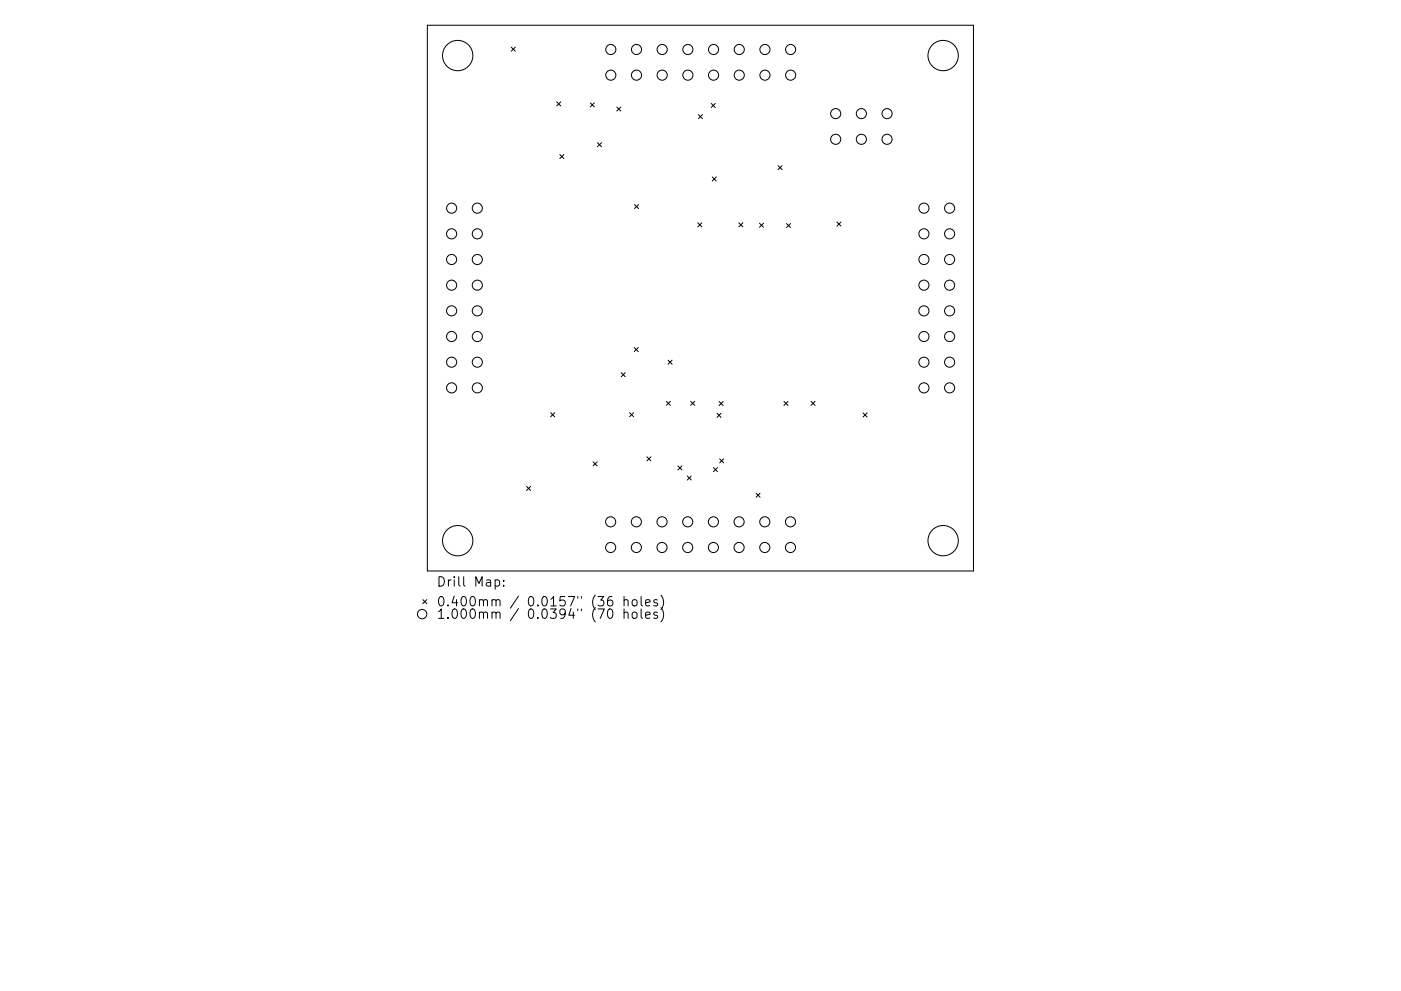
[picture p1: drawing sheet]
<svg xmlns="http://www.w3.org/2000/svg" width="297mm" height="210mm" viewBox="0 0 297 210" stroke-linecap="round" stroke-linejoin="round" font-family="sans-serif">
<defs><g id="words">
<g font-size="2.8">
<text x="92.5" y="125.1">Drill</text>
<text x="100.5" y="125.1">Map:</text>
<text x="92.5" y="129.3">0.400mm</text>
<text x="92.5" y="131.9">1.000mm</text>
<text x="111.9" y="129.3">0.0157&quot;</text>
<text x="111.9" y="131.9">0.0394&quot;</text>
<text x="125.7" y="129.3">(36</text>
<text x="125.7" y="131.9">(70</text>
<text x="132.5" y="129.3">holes)</text>
<text x="132.5" y="131.9">holes)</text>
</g>
</g></defs>
<g fill="none" stroke="#000" stroke-width=".21">
<path d="M90.6 5.4h115.8v115.7h-115.8zM108.4 10l.9 .9M109.3 10l-.9 .9M118 21.6l.9 .9M118.7 32.8l.9 .8M118.9 21.6l-.9 .9M119.6 32.8l-.9 .8M125.2 21.8l.8 .9M126 21.8l-.8 .9M126.7 30.3l.8 .8M127.5 30.3l-.8 .8M130.8 22.7l.8 .9"/>
<path d="M131.6 22.7l-.8 .9M148.1 24.3l.8 .9M148.9 24.3l-.8 .9M150.8 22l.9 .8M151 37.5l.9 .9M151.7 22l-.9 .8M151.9 37.5l-.9 .9M165 35.1l.8 .9M165.8 35.1l-.8 .9M134.5 43.4l.9 .9M135.4 43.4l-.9 .9M147.9 47.3l.9 .8"/>
<path d="M148.8 47.3l-.9 .8M156.6 47.3l.9 .8M157.5 47.3l-.9 .8M161 47.4l.9 .8M161.9 47.4l-.9 .8M166.7 47.4l.9 .9M167.6 47.4l-.9 .9M177.4 47.1l.9 .9M178.3 47.1l-.9 .9M131.7 79.1l.9 .8M132.6 79.1l-.9 .8M134.5 73.7l.8 .9"/>
<path d="M135.3 73.7l-.8 .9M141.6 76.4l.9 .9M142.5 76.4l-.9 .9M116.7 87.6l.9 .8M117.6 87.6l-.9 .8M125.8 98l.8 .8M126.6 98l-.8 .8M133.5 87.6l.8 .8M134.3 87.6l-.8 .8M137.2 96.9l.8 .9M138 96.9l-.8 .9M141.3 85.1l.8 .9"/>
<path d="M142.1 85.1l-.8 .9M143.7 98.8l.9 .9M144.6 98.8l-.9 .9M146.4 85.1l.9 .9M147.3 85.1l-.9 .9M151.3 99.2l.8 .9M152 87.7l.9 .9M152.1 99.2l-.8 .9M152.5 85.2l.8 .8M152.6 97.3l.8 .9M152.9 87.7l-.9 .9M153.3 85.2l-.8 .8"/>
<path d="M153.4 97.3l-.8 .9M166.2 85.2l.9 .8M167.1 85.2l-.9 .8M172 85.1l.8 .9M172.8 85.1l-.8 .9M183 87.6l.8 .9M183.8 87.6l-.8 .9M111.6 103.2l.9 .9M112.5 103.2l-.9 .9M145.7 101l.9 .8M146.6 101l-.9 .8M160.3 104.6l.9 .9"/>
<path d="M161.2 104.6l-.9 .9M89.6 127.2l.9 .9M90.5 127.2l-.9 .9M98.3 122.4v1.7l.3 .3M104.3 127.4l.3-.2 .5 .1 .1 1.3M104.3 130.1a.5 .5 0 0 1 .9 0v1.1M105.2 127.5l.3-.3 .4 .1 .1 1.3M105.2 130.1l.3-.2 .4 .1 .1 1.2M109.9 126.5l-1.7 2.5M109.9 129.1l-1.7 2.6M122.5 126.6v.3M122.5 129.2v.4"/>
<path d="M123.3 126.6v.3M123.3 129.2v.4"/>
<circle cx="97" cy="11.8" r="3.2"/>
<circle cx="129.5" cy="10.5" r="1.07"/>
<circle cx="129.5" cy="15.9" r="1.07"/>
<circle cx="134.9" cy="10.5" r="1.07"/>
<circle cx="134.9" cy="15.9" r="1.07"/>
<circle cx="140.4" cy="10.5" r="1.07"/>
<circle cx="140.4" cy="15.9" r="1.07"/>
<circle cx="145.8" cy="10.5" r="1.07"/>
<circle cx="145.8" cy="15.9" r="1.07"/>
<circle cx="151.3" cy="10.5" r="1.07"/>
<circle cx="151.3" cy="15.9" r="1.07"/>
<circle cx="156.7" cy="10.5" r="1.07"/>
<circle cx="156.7" cy="15.9" r="1.07"/>
<circle cx="162.2" cy="10.5" r="1.07"/>
<circle cx="162.2" cy="15.9" r="1.07"/>
<circle cx="167.6" cy="10.5" r="1.07"/>
<circle cx="167.6" cy="15.9" r="1.07"/>
<circle cx="200" cy="11.8" r="3.2"/>
<circle cx="177.2" cy="24.1" r="1.07"/>
<circle cx="177.2" cy="29.6" r="1.07"/>
<circle cx="182.6" cy="24.1" r="1.07"/>
<circle cx="182.6" cy="29.6" r="1.07"/>
<circle cx="188.1" cy="24.1" r="1.07"/>
<circle cx="188.1" cy="29.6" r="1.07"/>
<circle cx="95.8" cy="49.6" r="1.07"/>
<circle cx="95.8" cy="55.1" r="1.07"/>
<circle cx="95.8" cy="44.2" r="1.07"/>
<circle cx="101.2" cy="49.6" r="1.07"/>
<circle cx="101.2" cy="55.1" r="1.07"/>
<circle cx="101.2" cy="44.2" r="1.07"/>
<circle cx="195.9" cy="55.1" r="1.07"/>
<circle cx="195.9" cy="49.6" r="1.07"/>
<circle cx="195.9" cy="44.2" r="1.07"/>
<circle cx="201.3" cy="55.1" r="1.07"/>
<circle cx="201.3" cy="49.6" r="1.07"/>
<circle cx="201.3" cy="44.2" r="1.07"/>
<circle cx="95.8" cy="60.5" r="1.07"/>
<circle cx="95.8" cy="66" r="1.07"/>
<circle cx="95.8" cy="76.8" r="1.07"/>
<circle cx="95.8" cy="71.4" r="1.07"/>
<circle cx="101.2" cy="60.5" r="1.07"/>
<circle cx="101.2" cy="66" r="1.07"/>
<circle cx="101.2" cy="76.8" r="1.07"/>
<circle cx="101.2" cy="71.4" r="1.07"/>
<circle cx="195.9" cy="66" r="1.07"/>
<circle cx="195.9" cy="60.5" r="1.07"/>
<circle cx="195.9" cy="76.8" r="1.07"/>
<circle cx="195.9" cy="71.4" r="1.07"/>
<circle cx="201.3" cy="60.5" r="1.07"/>
<circle cx="201.3" cy="76.8" r="1.07"/>
<circle cx="201.3" cy="66" r="1.07"/>
<circle cx="201.3" cy="71.4" r="1.07"/>
<circle cx="95.8" cy="82.3" r="1.07"/>
<circle cx="101.2" cy="82.3" r="1.07"/>
<circle cx="195.9" cy="82.3" r="1.07"/>
<circle cx="201.3" cy="82.3" r="1.07"/>
<circle cx="97" cy="114.7" r="3.2"/>
<circle cx="129.5" cy="110.7" r="1.07"/>
<circle cx="129.5" cy="116.2" r="1.07"/>
<circle cx="134.9" cy="110.7" r="1.07"/>
<circle cx="134.9" cy="116.2" r="1.07"/>
<circle cx="140.4" cy="110.7" r="1.07"/>
<circle cx="140.4" cy="116.2" r="1.07"/>
<circle cx="145.8" cy="110.7" r="1.07"/>
<circle cx="145.8" cy="116.2" r="1.07"/>
<circle cx="151.3" cy="110.7" r="1.07"/>
<circle cx="151.3" cy="116.2" r="1.07"/>
<circle cx="156.7" cy="110.7" r="1.07"/>
<circle cx="156.7" cy="116.2" r="1.07"/>
<circle cx="162.1" cy="110.7" r="1.07"/>
<circle cx="162.1" cy="116.2" r="1.07"/>
<circle cx="167.6" cy="110.7" r="1.07"/>
<circle cx="167.6" cy="116.2" r="1.07"/>
<circle cx="200" cy="114.7" r="3.2"/>
<circle cx="89.5" cy="130.3" r="1"/>
</g>
<use href="#words"/>
</svg>
